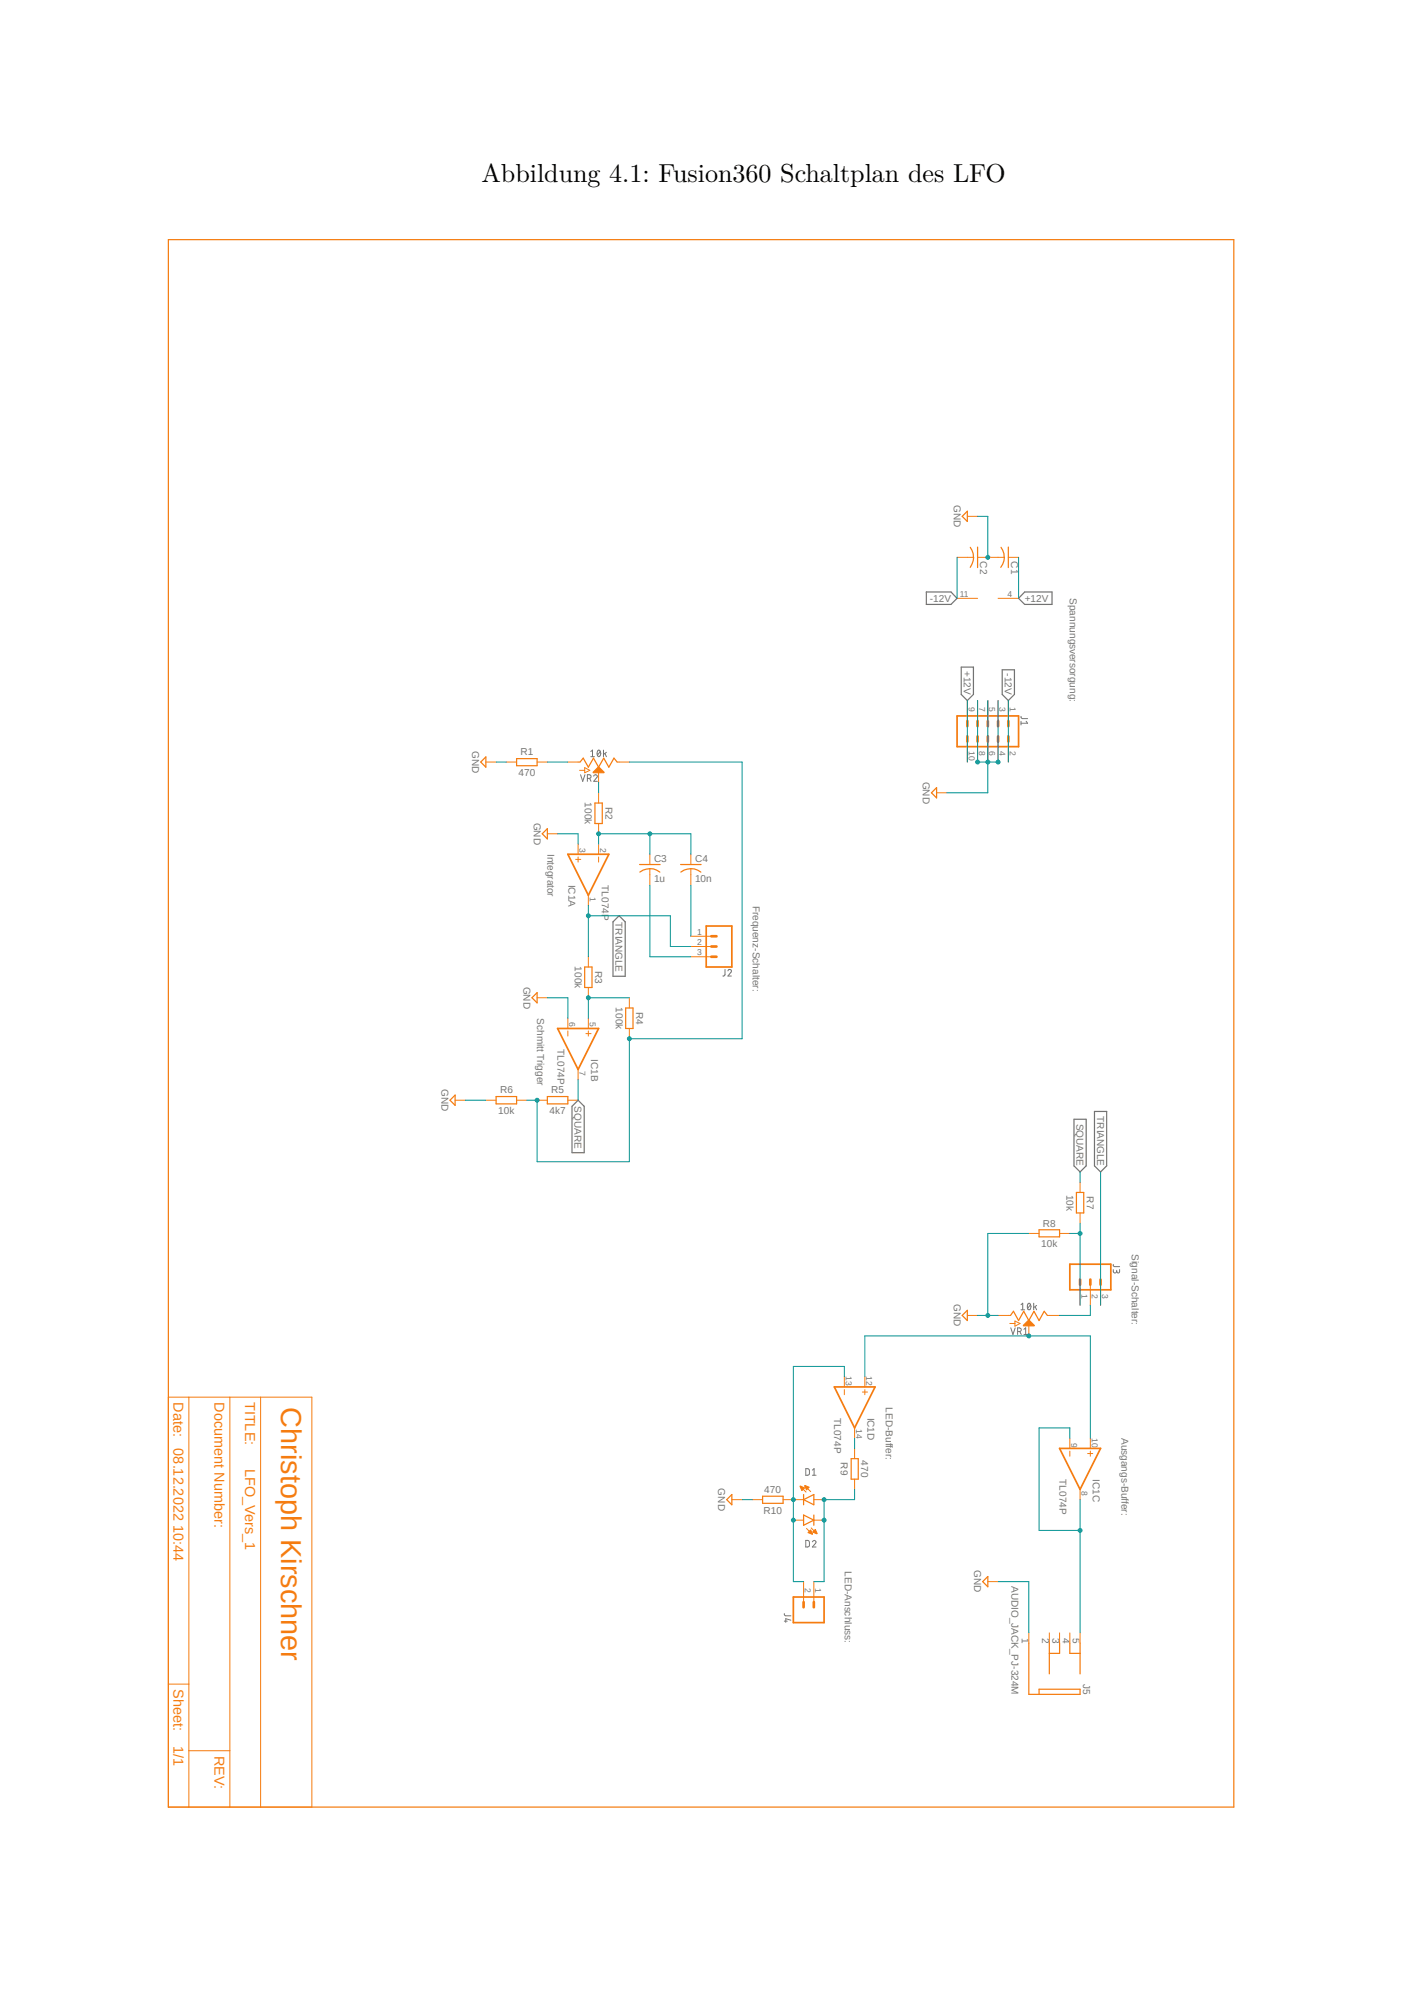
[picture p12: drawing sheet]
<svg xmlns="http://www.w3.org/2000/svg" width="210mm" height="297mm" viewBox="0 0 210 297" stroke-linecap="round" stroke-linejoin="round" font-family="sans-serif">
<defs><g id="words">
<text font-size="4.3" fill="#f57c10" x="41.6" y="208.2" transform="rotate(90 41.6 208.2)">Christoph Kirschner</text>
<text font-size="3.8" x="71.2" y="26.9">Abbildung 4.1: Fusion360 Schaltplan des LFO</text>
<g font-size="2.1" fill="#f57c10">
<text x="25.7" y="207.4" transform="rotate(90 25.7 207.4)">Date:</text>
<text x="31.7" y="207.4" transform="rotate(90 31.7 207.4)">Document Number:</text>
<text x="36.3" y="207.4" transform="rotate(90 36.3 207.4)">TITLE:</text>
<text x="25.7" y="214.2" transform="rotate(90 25.7 214.2)">08.12.2022 10:44</text>
<text x="36.3" y="217.3" transform="rotate(90 36.3 217.3)">LFO_Vers_1</text>
<text x="25.7" y="249.9" transform="rotate(90 25.7 249.9)">Sheet:</text>
<text x="25.7" y="258.2" transform="rotate(90 25.7 258.2)">1/1</text>
<text x="31.7" y="259.7" transform="rotate(90 31.7 259.7)">REV:</text>
</g>
<g font-size="1.5" fill="#757575">
<text x="141" y="74.7" transform="rotate(90 141 74.7)">GND</text>
<text x="145" y="83" transform="rotate(90 145 83)">C2</text>
<text x="149.5" y="83" transform="rotate(90 149.5 83)">C1</text>
<text x="137.5" y="89">-12V</text>
<text x="151.5" y="89">+12V</text>
<text x="158.2" y="88.5" transform="rotate(90 158.2 88.5)">Spannungsversorgung:</text>
<text x="142.6" y="99.2" transform="rotate(90 142.6 99.2)">+12V</text>
<text x="148.6" y="99.6" transform="rotate(90 148.6 99.6)">-12V</text>
<text x="69.8" y="111.1" transform="rotate(90 69.8 111.1)">GND</text>
<text x="77" y="111.7">R1</text>
<text x="76.7" y="114.7">470</text>
<text x="86.5" y="118.7" transform="rotate(90 86.5 118.7)">100k</text>
<text x="89.5" y="119.4" transform="rotate(90 89.5 119.4)">R2</text>
<text x="136.5" y="115.6" transform="rotate(90 136.5 115.6)">GND</text>
<text x="78.9" y="121.7" transform="rotate(90 78.9 121.7)">GND</text>
<text x="80.9" y="126.4" transform="rotate(90 80.9 126.4)">Integrator</text>
<text x="84.1" y="130.9" transform="rotate(90 84.1 130.9)">IC1A</text>
<text x="89" y="130.9" transform="rotate(90 89 130.9)">TL074P</text>
<text x="96.7" y="130.4">1u</text>
<text x="96.7" y="127.5">C3</text>
<text x="102.8" y="130.4">10n</text>
<text x="102.8" y="127.5">C4</text>
<text x="91" y="136.4" transform="rotate(90 91 136.4)">TRIANGLE</text>
<text x="111.3" y="133.9" transform="rotate(90 111.3 133.9)">Frequenz-Schalter:</text>
<text x="85" y="142.9" transform="rotate(90 85 142.9)">100k</text>
<text x="88" y="143.6" transform="rotate(90 88 143.6)">R3</text>
<text x="77.4" y="145.9" transform="rotate(90 77.4 145.9)">GND</text>
<text x="91.1" y="149" transform="rotate(90 91.1 149)">100k</text>
<text x="94.1" y="149.7" transform="rotate(90 94.1 149.7)">R4</text>
<text x="79.4" y="150.6" transform="rotate(90 79.4 150.6)">Schmitt Trigger</text>
<text x="82.5" y="155.2" transform="rotate(90 82.5 155.2)">TL074P</text>
<text x="65.3" y="161.1" transform="rotate(90 65.3 161.1)">GND</text>
<text x="73.9" y="161.7">R6</text>
<text x="81.5" y="161.7">R5</text>
<text x="87.4" y="156.7" transform="rotate(90 87.4 156.7)">IC1B</text>
<text x="73.7" y="164.8">10k</text>
<text x="81.3" y="164.8">4k7</text>
<text x="85" y="163.6" transform="rotate(90 85 163.6)">SQUARE</text>
<text x="159.2" y="166.2" transform="rotate(90 159.2 166.2)">SQUARE</text>
<text x="162.3" y="165" transform="rotate(90 162.3 165)">TRIANGLE</text>
<text x="157.7" y="176.7" transform="rotate(90 157.7 176.7)">10k</text>
<text x="160.7" y="177" transform="rotate(90 160.7 177)">R7</text>
<text x="154" y="184.5">10k</text>
<text x="154.2" y="181.4">R8</text>
<text x="167.4" y="185.5" transform="rotate(90 167.4 185.5)">Signal-Schalter:</text>
<text x="141" y="192.9" transform="rotate(90 141 192.9)">GND</text>
<text x="123.4" y="209.7" transform="rotate(90 123.4 209.7)">TL074P</text>
<text x="128.3" y="209.7" transform="rotate(90 128.3 209.7)">IC1D</text>
<text x="131" y="208.2" transform="rotate(90 131 208.2)">LED-Buffer:</text>
<text x="165.9" y="212.7" transform="rotate(90 165.9 212.7)">Ausgangs-Buffer:</text>
<text x="106.2" y="220.2" transform="rotate(90 106.2 220.2)">GND</text>
<text x="113" y="220.8">470</text>
<text x="124.3" y="216.3" transform="rotate(90 124.3 216.3)">R9</text>
<text x="127.4" y="216" transform="rotate(90 127.4 216)">470</text>
<text x="156.7" y="218.8" transform="rotate(90 156.7 218.8)">TL074P</text>
<text x="161.6" y="218.8" transform="rotate(90 161.6 218.8)">IC1C</text>
<text x="112.9" y="223.9">R10</text>
<text x="124.9" y="232.4" transform="rotate(90 124.9 232.4)">LED-Anschluss:</text>
<text x="144.1" y="232.3" transform="rotate(90 144.1 232.3)">GND</text>
<text x="149.6" y="234.6" transform="rotate(90 149.6 234.6)">AUDIO_JACK_PJ-324M</text>
<text x="151.1" y="242.2" transform="rotate(90 151.1 242.2)">1</text>
<text x="154.1" y="242.2" transform="rotate(90 154.1 242.2)">2</text>
<text x="155.7" y="242.2" transform="rotate(90 155.7 242.2)">3</text>
<text x="157.2" y="242.2" transform="rotate(90 157.2 242.2)">4</text>
<text x="158.7" y="242.2" transform="rotate(90 158.7 242.2)">5</text>
<text x="160.2" y="249" transform="rotate(90 160.2 249)">J5</text>
</g>
<g font-size="1.3" fill="#757575">
<text x="141.9" y="88.3">11</text>
<text x="149" y="88.3">4</text>
<text x="143.3" y="104.6" transform="rotate(90 143.3 104.6)">9</text>
<text x="144.8" y="104.6" transform="rotate(90 144.8 104.6)">7</text>
<text x="146.3" y="104.6" transform="rotate(90 146.3 104.6)">5</text>
<text x="147.8" y="104.6" transform="rotate(90 147.8 104.6)">3</text>
<text x="149.3" y="104.6" transform="rotate(90 149.3 104.6)">1</text>
<text x="143.3" y="111.1" transform="rotate(90 143.3 111.1)">10</text>
<text x="144.8" y="111.1" transform="rotate(90 144.8 111.1)">8</text>
<text x="146.3" y="111.1" transform="rotate(90 146.3 111.1)">6</text>
<text x="147.8" y="111.1" transform="rotate(90 147.8 111.1)">4</text>
<text x="149.3" y="111.1" transform="rotate(90 149.3 111.1)">2</text>
<text x="85.7" y="125.5" transform="rotate(90 85.7 125.5)">3</text>
<text x="88.7" y="125.5" transform="rotate(90 88.7 125.5)">2</text>
<text x="87.2" y="132.6" transform="rotate(90 87.2 132.6)">1</text>
<text x="103.1" y="138.3">1</text>
<text x="103.1" y="139.8">2</text>
<text x="103.1" y="141.3">3</text>
<text x="84.2" y="151.2" transform="rotate(90 84.2 151.2)">6</text>
<text x="87.2" y="151.2" transform="rotate(90 87.2 151.2)">5</text>
<text x="85.7" y="158.4" transform="rotate(90 85.7 158.4)">7</text>
<text x="159.9" y="191.4" transform="rotate(90 159.9 191.4)">1</text>
<text x="161.5" y="191.4" transform="rotate(90 161.5 191.4)">2</text>
<text x="163" y="191.4" transform="rotate(90 163 191.4)">3</text>
<text x="125.1" y="203.6" transform="rotate(90 125.1 203.6)">13</text>
<text x="128.1" y="203.6" transform="rotate(90 128.1 203.6)">12</text>
<text x="126.6" y="211.4" transform="rotate(90 126.6 211.4)">14</text>
<text x="158.4" y="213.4" transform="rotate(90 158.4 213.4)">9</text>
<text x="161.5" y="212.7" transform="rotate(90 161.5 212.7)">10</text>
<text x="159.9" y="220.5" transform="rotate(90 159.9 220.5)">8</text>
<text x="119" y="234.9" transform="rotate(90 119 234.9)">2</text>
<text x="120.5" y="234.9" transform="rotate(90 120.5 234.9)">1</text>
</g>
</g></defs>
<path d="M24.5 35.1l158.1 232.4M182.6 35.1l-158.1 232.4" fill="none" stroke="#fff" stroke-width=".15"/>
<g fill="none" stroke="#757575" stroke-width=".15">
<path d="M85.9 114.6l.3 1 .3-1M86.9 115.1h.4l.1-.1-.1-.4h-.4v1M87.2 115.1l.2 .5M87.4 111.2l.2-.3v1M87.4 111.9h.5M87.8 114.8l.1-.2a.26 .26 0 0 1 .3 .1 .26 .26 0 0 1 .1 .3l-.5 .6h.5M88.5 111l.1-.1a.56 .56 0 0 1 0 1l-.3-.3v-.3zM88.8 111.2l-.5 .5M89.2 110.9v1M89.5 111.5l.2 .4M89.7 111.3l-.5 .3M151 106v.2l.2 .1h.8"/>
<path d="M151 106.7v.5M151.8 106.7l.2 .3h-1M107.2 143.4v.7l-.1 .2-.2 .1M107.7 143.6a.26 .26 0 0 1 .3-.2 .26 .26 0 0 1 .1 .4l-.4 .6h.5M149.5 196.4l.3 1 .3-1M150.5 196.9h.4l.1-.3-.3-.2h-.2v1M150.8 196.9l.2 .5M151 193l.2-.2v.9M151 193.7h.5M151.4 196.6l.3-.2v1M151.4 197.4h.6M152.1 192.8h.1a.56 .56 0 0 1 0 .9 .59 .59 0 0 1-.1-.9z"/>
<path d="M152.4 193l-.4 .5M152.9 192.8v.9M153.1 193.3l.2 .4M153.3 193.1l-.4 .3M164.6 187v.2l.1 .1h.9M164.6 187.8l.1 .4 .1 .1 .3-.1v-.2M165.6 187.8l-.1 .4-.1 .1-.2-.1-.1-.3M119.2 217.2l.4 .1a.76 .76 0 0 1 .1 .8l-.5 .1zM120.1 218.2h.6M120.1 217.4l.3-.2v1M116 238.7l.1 .3h.9M116 239.8h.4"/>
<path d="M117 239.6l-.8-.2v.6M119.2 227.8l.4 .1a.76 .76 0 0 1 .1 .8l-.5 .1zM120.1 228.1a.27 .27 0 0 1 .4-.2 .27 .27 0 0 1 .1 .4l-.5 .5h.6"/>
</g>
<path d="M137 87.6h3.6l.9 .9-.9 .9h-3.6zM142.2 98.7h1.8v4l-.9 .9-.9-.9zM148.2 99.1h1.8v3.6l-.9 .9-.9-.9zM151.5 87.6h4.1v1.8h-4.1l-.9-.9zM91.6 135.4l.9 1v8h-1.8v-8zM85.5 162.7l.9 .9v6.9h-1.8v-6.9zM158.8 165.5h1.8v6.9l-.9 .9-.9-.9zM161.9 164.4h1.8v8l-.9 .9-.9-.9z" fill="none" stroke="#757575" stroke-width=".18"/>
<g fill="none" stroke="#f57c10" stroke-width=".18">
<path d="M24.9 35.4h157.6v231.9h-157.6zM143.1 75.6v1.5l-.8-.7zM143.5 81l.4 .9 .1 .5M144 82.4l-.1 .5-.4 1M144.6 80.9v3.1M148 81l.5 .9v.5M148.5 82.4l-.2 1-.3 .5M149.1 80.9v3.1M76.4 112.2h3v1.1h-3zM85.8 112.7l.5-.6 .7 1.4 .8-1.4 .7 1.4 .8-1.4 .7 1.4 .8-1.4 .5 .6M88 118.8h1.1v3h-1.1zM94.6 127.9h3"/>
<path d="M94.6 129a2.42 2.42 0 0 1 3 0M100.7 127.9h3M100.7 129a2.42 2.42 0 0 1 2.9 0M86.5 143h1.1v3.1h-1.1zM92.5 149.1h1.1v3h-1.1zM73.4 162.2h3v1.1h-3zM80.9 162.2h3.1v1.1h-3.1z"/>
</g>
<g fill="none" stroke="#f57c10" stroke-width=".15">
<path d="M143.1 76.4h1.5M141.5 88.5h3.1M141.5 82.4h2.5M144.6 82.4h3.9M147.6 88.5h3M149.1 82.4h1.5M74.9 112.7h1.5M79.4 112.7h1.5M84 112.7h1.8M85.7 113.9h.8M86.5 113.5l.7 .4-.7 .4zM88.5 114.2v1.5"/>
<path d="M88.5 117.3v1.5M91.3 112.7h1.8M143.1 103.6v3.1M143.1 109.7v3M144.6 103.6v3.1M144.6 109.7v3M146.1 103.6v3.1M146.1 109.7v3M147.6 103.6v3.1M147.6 109.7v3M149.1 103.6v3.1M149.1 109.7v3"/>
<path d="M85.1 127.1h.8M85.5 124.8v1.6M85.5 126.8v.7M87 132.4v1.5M88.5 121.8v1.5M88.5 124.8v1.6M88.5 126.8v.7M96.1 126.4v1.5M96.1 128.5v2.4M102.2 126.4v1.5M102.2 128.5v2.4M84 150.6v1.5"/>
<path d="M84 152.5v.7M85.5 158.2v1.5M86.6 152.9h.8M87 141.5v1.5M87 146.1v1.5M87 150.6v1.5M87 152.5v.7M93.1 147.6v1.5M93.1 152.1v1.5M71.9 162.7h1.5M76.4 162.7h1.5M79.4 162.7h1.5"/>
<path d="M84 162.7h1.5M24.9 206.7h21.2v60.6h-21.2zM27.9 206.7v60.6M34 206.7v60.6M38.5 206.7v60.6M124.9 203.6v1.5M124.9 205.5v.8M126.4 211.2v1.5M127.5 205.9h.8M127.9 203.6v1.5M127.9 205.5v.8M158.2 212.7v1.5"/>
<path d="M158.2 214.6v.8M160.8 215h.8M161.2 212.7v1.5M161.2 214.6v.8M159.7 220.3v1.5M24.9 249.1h3M27.9 258.9h6.1"/>
</g>
<path d="M141.5 105.9h9.1v4.5h-9.1zM84 126.4h6l-3 6zM82.5 152.1h6l-3 6.1zM123.4 205.1h6l-3 6.1zM156.7 214.2h6.1l-3.1 6.1z" fill="none" stroke="#f57c10" stroke-width=".25"/>
<path d="M143.1 106.7v.7M143.1 108.9v.8M144.6 106.7v.7M144.6 108.9v.8M146.1 106.7v.7M146.1 108.9v.8M147.6 106.7v.7M147.6 108.9v.8M149.1 106.7v.7M149.1 108.9v.8" fill="none" stroke="#f57c10" stroke-width=".4"/>
<path d="M87.7 114.2l.8-.8 .9 .8z" fill-rule="evenodd" fill="#f57c10"/>
<g fill="none" stroke="#f57c10" stroke-width=".15">
<path d="M71.9 112.7h1.5M87.7 114.2l.8-.8 .9 .8zM80.9 123.3h1.6M102.2 138.5h3M102.2 140h3M79.4 147.6h1.5M102.2 141.5h3M67.3 162.7h1.5M147.6 194.6h1.8M149.3 195.8h.8M150.1 195.4l.8 .4-.8 .4zM152.2 196.1v1.5"/>
<path d="M154.9 194.6h1.8M159.7 190v3M161.2 190v3M162.8 190v3"/>
</g>
<path d="M104.4 137h3.8v6h-3.8zM158.2 187h6.1v3.8h-6.1z" fill="none" stroke="#f57c10" stroke-width=".25"/>
<path d="M105.2 140h.8M105.2 138.5h.8M105.2 141.5h.8M159.7 189.3v.7M161.2 189.3v.7M162.8 189.3v.7" fill="none" stroke="#f57c10" stroke-width=".4"/>
<path d="M71.9 112v1.5l-.8-.8zM80.9 122.6v1.5l-.7-.8zM79.4 146.8v1.5l-.7-.7zM67.3 162v1.5l-.8-.8zM149.4 194.6l.5-.6 .7 1.3 .8-1.3 .8 1.3 .7-1.3 .8 1.3 .7-1.3 .5 .6" fill="none" stroke="#f57c10" stroke-width=".18"/>
<path d="M152.2 195.2l.8 .8-.1 .1h-1.5l-.1-.1z" fill-rule="evenodd" fill="#f57c10"/>
<g fill="none" stroke="#f57c10" stroke-width=".15">
<path d="M159.7 174.9v1.5M159.7 179.4v1.5M143.1 194.6h1.5M152.2 195.2l.8 .8-.1 .1h-1.5l-.1-.1zM152.2 182.4h1.5M156.7 182.4h1.5M118.4 219.9l.8 .8M119.1 219.8l.8 .8M126.4 214.2v1.5M126.4 218.8v1.5M108.2 221.8h1.5M111.3 221.8h1.5"/>
<path d="M115.8 221.8h3M120.4 221.8h1.5"/>
</g>
<path d="M159.2 176.4h1.1v3h-1.1zM143.1 193.8v1.5l-.8-.7zM153.7 181.9h3v1h-3zM125.9 215.7h1v3.1h-1zM108.2 221.1v1.5l-.7-.8zM112.8 221.3h3v1.1h-3zM118.8 221.8l1.6-.7v1.5zM118.8 221.1v1.5" fill="none" stroke="#f57c10" stroke-width=".18"/>
<path d="M119 219.8l.7 .2-.4 .4z" fill-rule="evenodd" fill="#f57c10"/>
<path d="M119 219.8l.7 .2-.4 .4z" fill="none" stroke="#f57c10" stroke-width=".15"/>
<path d="M118.3 219.8l.7 .3-.4 .4z" fill-rule="evenodd" fill="#f57c10"/>
<path d="M118.3 219.8l.7 .3-.4 .4zM117.3 224.8h1.5M119.3 226.1l.8 .8M120 226l.8 .8M120.4 224.8h1.5" fill="none" stroke="#f57c10" stroke-width=".15"/>
<path d="M118.8 224.1l1.6 .7-1.6 .8zM120.4 224.1v1.5" fill="none" stroke="#f57c10" stroke-width=".18"/>
<path d="M119.5 226.7l.4-.4 .3 .6z" fill-rule="evenodd" fill="#f57c10"/>
<path d="M119.5 226.7l.4-.4 .3 .6z" fill="none" stroke="#f57c10" stroke-width=".15"/>
<path d="M120.2 226.6l.4-.4 .3 .6z" fill-rule="evenodd" fill="#f57c10"/>
<path d="M138.5 117.3h1.5M118.8 233.9v3.1M120.2 226.6l.4-.4 .3 .6zM120.4 233.9v3.1M146.1 233.9h1.5M152.2 241.5v1.5M155.2 241.5v1.5M156.7 241.5v1.5M158.2 241.5v1.5M159.7 241.5v1.5" fill="none" stroke="#f57c10" stroke-width=".15"/>
<path d="M117.3 236.2h4.6v3.8h-4.6z" fill="none" stroke="#f57c10" stroke-width=".25"/>
<path d="M118.8 237v.7M120.4 237v.7" fill="none" stroke="#f57c10" stroke-width=".4"/>
<path d="M138.5 116.5v1.5l-.7-.7zM146.1 233.2v1.5l-.8-.8zM152.2 243v7.6h7.5v-.7h-6v.7M155.2 243v4.6M156.7 243v1.5h-1.5M158.2 243v1.5h1.5M159.7 243v4.6" fill="none" stroke="#f57c10" stroke-width=".18"/>
<path d="M144.6 76.4h1.5v6M150.6 82.4v6.1M143.1 103.6v9.1" fill="none" stroke="#009292" stroke-width=".15"/>
<circle cx="146.1" cy="82.4" r=".28" fill="#009292"/>
<g fill="none" stroke="#009292" stroke-width=".15">
<path d="M73.4 112.7h1.5M82.5 123.3h3v1.5M80.9 147.6h3.1v3M68.8 162.7h3.1M144.6 194.6h3M152.2 182.4h-6.1v12.2"/>
<circle cx="146.1" cy="82.4" r=".28"/>
</g>
<circle cx="146.1" cy="194.6" r=".28" fill="#009292"/>
<g fill="none" stroke="#009292" stroke-width=".15">
<path d="M146.1 103.6v9.1h1.5M109.7 221.8h1.6"/>
<circle cx="146.1" cy="194.6" r=".28"/>
</g>
<circle cx="146.1" cy="112.7" r=".28" fill="#009292"/>
<g fill="none" stroke="#009292" stroke-width=".15">
<path d="M147.6 103.6v9.1"/>
<circle cx="146.1" cy="112.7" r=".28"/>
</g>
<circle cx="147.6" cy="112.7" r=".28" fill="#009292"/>
<g fill="none" stroke="#009292" stroke-width=".15">
<path d="M144.6 103.6v9.1h1.5"/>
<circle cx="147.6" cy="112.7" r=".28"/>
</g>
<circle cx="144.6" cy="112.7" r=".28" fill="#009292"/>
<g fill="none" stroke="#009292" stroke-width=".15">
<path d="M141.5 82.4v6.1M146.1 112.7v4.6h-6.1M149.1 103.6v9.1M87 135.4h12.1v4.6h3.1M87 133.9v7.6M96.1 130.9v10.6h6.1M102.2 130.9v7.6M147.6 233.9h4.6v7.6"/>
<circle cx="144.6" cy="112.7" r=".28"/>
</g>
<circle cx="87" cy="135.5" r=".28" fill="#009292"/>
<g fill="none" stroke="#009292" stroke-width=".15">
<path d="M93.1 147.6h-6.1v3M162.8 173.3v19.7"/>
<circle cx="87" cy="135.5" r=".28"/>
</g>
<circle cx="87" cy="147.6" r=".28" fill="#009292"/>
<g fill="none" stroke="#009292" stroke-width=".15">
<path d="M93.1 112.7h16.6v40.9h-16.6v18.2h-13.7v-9.1h-1.5"/>
<circle cx="87" cy="147.6" r=".28"/>
</g>
<circle cx="79.4" cy="162.7" r=".28" fill="#009292"/>
<circle cx="79.4" cy="162.7" r=".28" fill="none" stroke="#009292" stroke-width=".15"/>
<circle cx="93.1" cy="153.6" r=".28" fill="#009292"/>
<g fill="none" stroke="#009292" stroke-width=".15">
<path d="M88.5 123.3h13.7v3.1M96.1 123.3v3.1"/>
<circle cx="93.1" cy="153.6" r=".28"/>
</g>
<circle cx="96.1" cy="123.3" r=".28" fill="#009292"/>
<g fill="none" stroke="#009292" stroke-width=".15">
<path d="M88.5 123.3v1.5"/>
<circle cx="96.1" cy="123.3" r=".28"/>
</g>
<circle cx="88.5" cy="123.3" r=".28" fill="#009292"/>
<g fill="none" stroke="#009292" stroke-width=".15">
<path d="M80.9 112.7h3.1M88.5 115.7v1.6M85.5 159.7v3M159.7 173.3v1.6M161.2 193v1.6h-4.5M127.9 203.6v-6h33.3v15.1"/>
<circle cx="88.5" cy="123.3" r=".28"/>
</g>
<circle cx="152.2" cy="197.6" r=".28" fill="#009292"/>
<g fill="none" stroke="#009292" stroke-width=".15">
<path d="M158.2 212.7v-1.5h-4.5v15.2h6M159.7 221.8v19.7"/>
<circle cx="152.2" cy="197.6" r=".28"/>
</g>
<circle cx="159.7" cy="226.4" r=".28" fill="#009292"/>
<g fill="none" stroke="#009292" stroke-width=".15">
<path d="M158.2 182.4h1.5M159.7 180.9v12.1"/>
<circle cx="159.7" cy="226.4" r=".28"/>
</g>
<circle cx="159.7" cy="182.4" r=".28" fill="#009292"/>
<g fill="none" stroke="#009292" stroke-width=".15">
<path d="M126.4 220.3v1.5h-4.5v3"/>
<circle cx="159.7" cy="182.4" r=".28"/>
</g>
<circle cx="121.9" cy="221.8" r=".28" fill="#009292"/>
<g fill="none" stroke="#009292" stroke-width=".15">
<path d="M121.9 224.8v9.1h-1.5"/>
<circle cx="121.9" cy="221.8" r=".28"/>
</g>
<circle cx="121.9" cy="224.8" r=".28" fill="#009292"/>
<g fill="none" stroke="#009292" stroke-width=".15">
<path d="M124.9 203.6v-1.5h-7.6v19.7M126.4 212.7v1.5"/>
<circle cx="121.9" cy="224.8" r=".28"/>
</g>
<circle cx="117.3" cy="221.8" r=".28" fill="#009292"/>
<g fill="none" stroke="#009292" stroke-width=".15">
<path d="M117.3 221.8v12.1"/>
<circle cx="117.3" cy="221.8" r=".28"/>
</g>
<circle cx="117.3" cy="224.8" r=".28" fill="#009292"/>
<g fill="none" stroke="#009292" stroke-width=".15">
<path d="M117.3 233.9h1.5"/>
<circle cx="117.3" cy="224.8" r=".28"/>
</g>
<use href="#words"/>
</svg>
